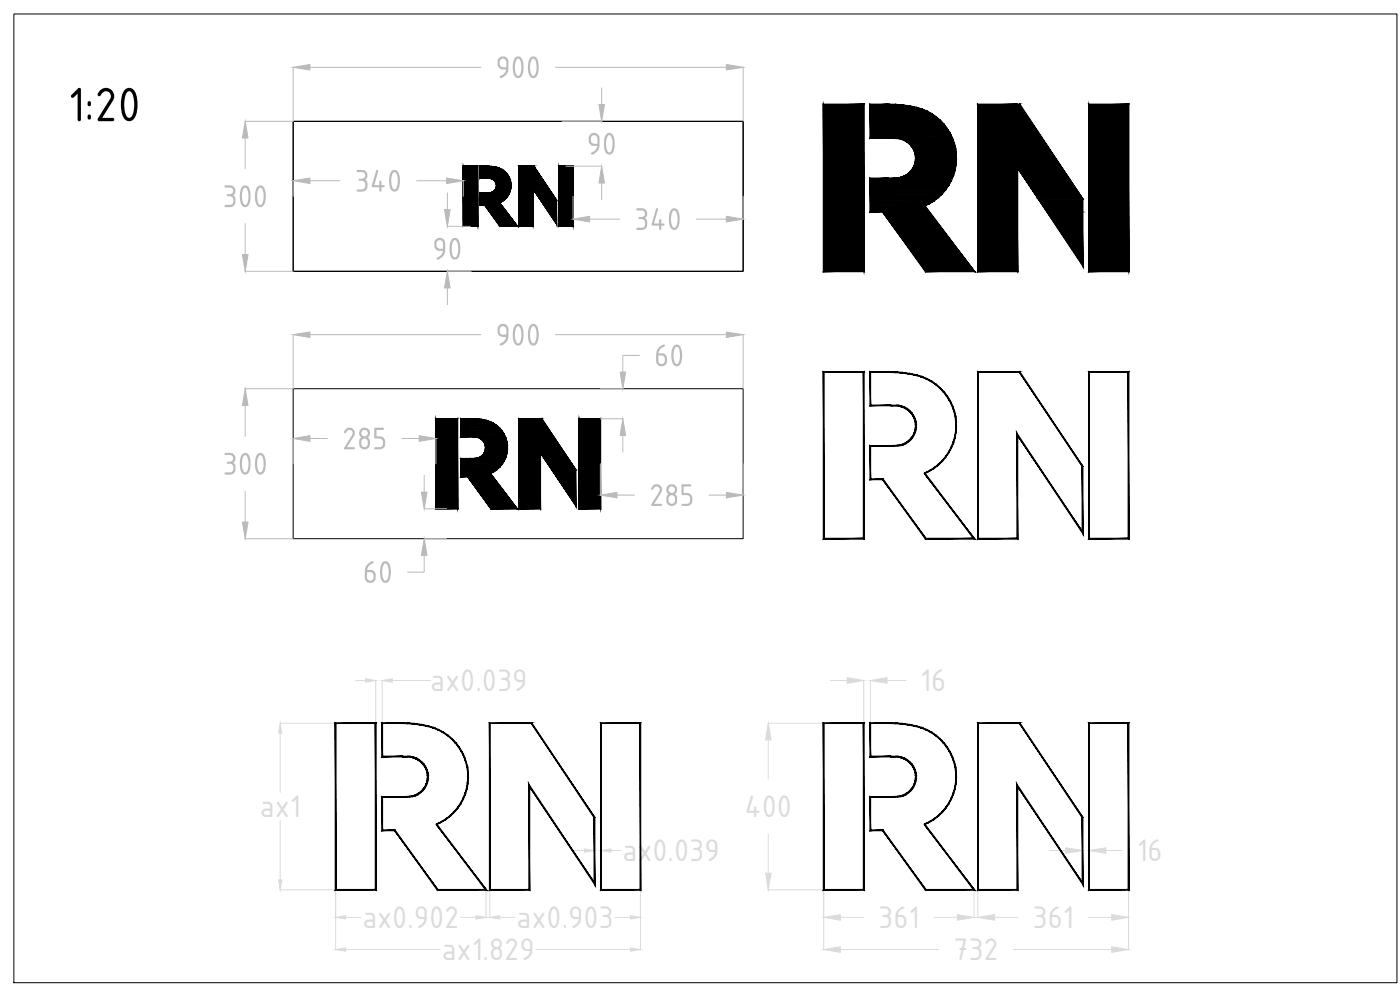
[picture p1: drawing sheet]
<svg xmlns="http://www.w3.org/2000/svg" width="420mm" height="297mm" viewBox="0 0 420 297" stroke-linecap="round" stroke-linejoin="round" font-family="sans-serif">
<defs><g id="words">
<text font-size="15.5" x="20.3" y="36.4">1:20</text>
<g font-size="12.4" fill="#bababa">
<text x="148.7" y="23.4">900</text>
<text x="176" y="46.4">90</text>
<text x="106.4" y="57.5">340</text>
<text x="66.8" y="62.1">300</text>
<text x="190.3" y="69">340</text>
<text x="129.7" y="77.9">90</text>
<text x="148.7" y="103.7">900</text>
<text x="196.3" y="109.9">60</text>
<text x="102.6" y="134.8">285</text>
<text x="66.8" y="142.4">300</text>
<text x="194.8" y="151.8">285</text>
<text x="108.9" y="174.9">60</text>
</g>
<text font-size="10.1" fill="#dbdbdb" x="186.7" y="258.4">aх0.039</text>
</g></defs>
<!-- layer: 0 -->
<g fill="none" stroke="#dbdbdb" stroke-width=".3">
<path d="M84.1 217h16.6M84.1 220v17.7M106.8 204.2h2.9M112.7 204.2v12.8M114.7 204.2v12.8M117.7 204.2h11.5M230.6 217h16.6M249.2 204.2h5M259.2 204.2v12.8M261.2 204.2v12.8M266.2 204.2h5.6M230.6 222v11.7"/>
<path d="M84.1 246.3v17.7M172.4 255.2h3M178.4 245.3v9.9M180.4 245.3v9.9M183.4 255.2h3M230.6 250.2v11.8M314.9 255.2h5M324.9 245.3v9.9M326.8 245.3v9.9M331.9 255.2h5M84.1 267h16.6v17.9M103.7 275.3h4.6"/>
<path d="M138.3 275.3h4.5M145.9 267v8.3M147 267v8.3M150 275.3h4.6M184.6 275.3h4.6M192.2 267v17.9M230.6 267h16.6v17.9M252.2 275.3h7M280.3 275.3h7M292.3 267v8.3M293.5 267v8.3M298.5 275.3h7"/>
<path d="M326.6 275.3h7M338.7 267v17.9M103.7 284.9h28.4M160.8 284.9h28.4M252.2 284.9h29.5M304.1 284.9h29.5"/>
</g>
<g fill="#dbdbdb" stroke="#dbdbdb" stroke-width=".3">
<path d="M100.7 284.9l3-.5v1z"/>
<path d="M189.2 284.4l3 .5-3 .5z"/>
<path d="M84.1 217l.5 3h-1z"/>
<path d="M83.6 264h1l-.5 3z"/>
<path d="M100.7 275.3l3-.6v1.1z"/>
<path d="M142.8 274.7l3.1 .6-3.1 .5z"/>
<path d="M147 275.3l3-.6v1.1z"/>
<path d="M189.2 274.7l3 .6-3 .5z"/>
<path d="M175.4 254.7l3 .5-3 .5z"/>
<path d="M180.4 255.2l3-.5v1z"/>
<path d="M109.7 203.7l3 .5-3 .5z"/>
<path d="M114.7 204.2l3-.5v1z"/>
<path d="M247.2 284.9l5-.8v1.7z"/>
<path d="M333.6 284.1l5.1 .8-5.1 .9z"/>
<path d="M230.6 217l.8 5h-1.6z"/>
<path d="M229.8 262h1.6l-.8 5z"/>
<path d="M247.2 275.3l5-.9v1.7z"/>
<path d="M287.3 274.4l5 .9-5 .8z"/>
<path d="M293.5 275.3l5-.9v1.7z"/>
<path d="M333.6 274.4l5.1 .9-5.1 .8z"/>
<path d="M319.9 254.4l5 .8-5 .8z"/>
<path d="M326.8 255.2l5.1-.8v1.6z"/>
<path d="M254.2 203.3l5 .9-5 .8z"/>
<path d="M261.2 204.2l5-.9v1.7z"/>
</g>
<g fill="#000" stroke="#000" stroke-width=".3">
<path d="M261.2 31.4h5.4zM144.1 49.9h1.9zM159.9 56.6h4.8l2.3 3.5zM311.7 59.7h13.2v3.8zM138.4 125.6h2.9zM162.2 135.8h7.1l3.5 5.1z"/>
<path d="M247.1 31.2l.2 .3 12-.3zM247.3 31.5l12-.3-.2 .3zM259.3 31.2l-.2 .3 .2 50zM259.1 31.5l.2 50-.2-.2zM247.1 81.5h12.2l-.2-.2zM247.1 81.5l.2-.2h11.8zM247.1 31.2v50.3l.2-.2zM247.1 31.2l.2 .3v49.8z"/>
<path d="M247.2 31.4l12 50v-50zM247.2 31.4l12 50h-12z"/>
<path d="M261.2 31.4h7.5zM261.2 31.4h7.5z"/>
<path d="M261.2 31.4l9.6 .2zM261.2 31.4l9.6 .2h-9.6z"/>
<path d="M261.2 31.6l11.7 .3-2.1-.3zM261.2 31.6l11.7 .3h-11.7z"/>
<path d="M261.2 31.9l13.8 .4-2.1-.4zM261.2 31.9l13.8 .4h-13.8z"/>
<path d="M261.2 32.3l15.3 .5-1.5-.5zM261.2 32.3l15.3 .5h-15.3z"/>
<path d="M272.9 31.8l2.2 .4-.1 .2zM272.9 31.8v.2l2.1 .4zM270.8 31.5l2.1 .3v.2zM270.8 31.5v.2l2.1 .3zM268.7 31.3l2.1 .2v.2zM268.7 31.3v.2l2.1 .2zM266.6 31.2l2.1 .1v.2zM266.6 31.2v.3h2.1z"/>
<path d="M261.2 32.8l16.8 .5-1.5-.5zM261.2 32.8l16.8 .5h-16.8z"/>
<path d="M261.2 33.3l18.1 .8-1.3-.8zM261.2 33.3l18.1 .8h-18.1z"/>
<path d="M261.2 34.1l19.4 .8-1.3-.8zM261.2 34.1l19.4 .8h-19.4z"/>
<path d="M261.2 34.9l20.6 1-1.2-1zM261.2 34.9l20.6 1h-20.6z"/>
<path d="M261.2 35.9l21.8 1.1-1.2-1.1zM261.2 35.9l21.8 1.1h-21.8z"/>
<path d="M261.2 37l22.7 1.2-.9-1.2zM261.2 37l22.7 1.2h-22.7z"/>
<path d="M261.2 38.2l23.6 1.3-.9-1.3zM261.2 38.2l23.6 1.3h-23.6z"/>
<path d="M261.2 39.5l24.3 1.4-.7-1.4zM261.2 39.5l24.3 1.4h-24.3z"/>
<path d="M293.6 31.5h11.7v-.3zM293.4 31.2h11.9l-11.7 .3zM293.4 31.2l.2 50.1v-49.8zM293.4 31.2l.2 50.1-.2 .2zM293.6 81.3l-.2 .2 11.8-.2zM293.4 81.5l11.8-.2 .2 .2zM305.2 49.7v31.6l.2 .2zM305.2 49.7l.2 .8v31zM305.2 49.7l.2 .8 19.4 28.6zM305.4 50.5l19.4 28.6 .2 .8zM324.8 59.8v19.3l.2 .8zM324.8 59.8l.2-.1v20.2zM306 31.5l18.8 28.3 .2-.1zM306.1 31.2l18.9 28.5-19-28.2zM305.3 31.5h.7l.1-.3zM305.3 31.2h.8l-.8 .3z"/>
<path d="M293.5 31.4l25 18.7-12.5-18.7zM293.5 31.4l25 18.7h-25z"/>
<path d="M326.7 31.2l.3 .3 11.8-.3zM327 31.5l11.8-.3-.2 .3zM338.8 31.2l-.2 .3 .2 50zM338.6 31.5l.2 50-.2-.2zM326.7 81.5h12.1l-.2-.2zM326.7 81.5l.3-.2h11.6zM326.7 31.2v50.3l.3-.2zM326.7 31.2l.3 .3v49.8z"/>
<path d="M326.8 31.4l11.9 50v-50zM326.8 31.4l11.9 50h-11.9z"/>
<path d="M139 49.8h4.4zM139.1 49.9l4.3-.1zM143.3 49.9l.1 18zM143.3 49.9l.1 18zM139 67.9h4.4zM139.1 67.9h4.2zM139 49.8v18.1zM139 49.8l.1 18.1z"/>
<path d="M139 49.9l4.4 18v-18zM139 49.9l4.4 18h-4.4z"/>
<path d="M144.1 49.9h2.9zM144.1 49.9h2.9z"/>
<path d="M144.1 49.9l4 .1zM144.1 49.9l4 .1z"/>
<path d="M147 57.8l.6-.1zM147 57.8l.6-.1zM147.6 57.7l.5-.3zM147.6 57.7l.5-.3zM148.1 57.4l.5-.3zM148.1 57.4l.5-.3zM148.9 56.6l-.4 .4zM148.8 56.5l-.3 .5zM149 56l-.1 .6zM148.9 56l-.1 .5zM149 55.4v.6zM148.9 55.4v.6zM148.9 54.8l.1 .6zM148.8 54.9l.1 .5zM148.6 54.3l.2 .6zM148.6 54.3l.2 .6zM148.2 53.9l.3 .5zM148.1 54l.4 .4zM147.7 53.6l.5 .3zM147.7 53.6l.4 .4zM147.1 53.5l.6 .1zM147.1 53.5l.5 .2z"/>
<path d="M146.3 53.6l.8-.1zM146.3 53.4l.8 .1zM144 53.6l2.3-.2zM144.1 53.4h2.2l-2.3 .2zM144 49.8v3.8zM144 49.8l.1 3.6zM144 49.8h2zM144.1 49.9l1.9-.1z"/>
<path d="M144.1 50l5 .2zM144.1 50l5 .2h-5z"/>
<path d="M144.1 50.2l5.9 .3-.9-.3zM144.1 50.2l5.9 .3h-5.9z"/>
<path d="M147.5 49.9l1.6 .3zM147.5 49.9l1.5 .3zM146 49.8l1.5 .2zM146 49.8l1.5 .2z"/>
<path d="M144.1 50.5l6.7 .4-.8-.4zM144.1 50.5l6.7 .4h-6.7z"/>
<path d="M144.1 50.9l7.4 .6-.7-.6zM144.1 50.9l7.4 .6h-7.4z"/>
<path d="M144.1 51.5l8.1 .7-.7-.7zM144.1 51.5l8.1 .7h-8.1z"/>
<path d="M144.1 59.8l6.7 .6 .7-.6zM144.1 59.8l6.7 .6h-6.7z"/>
<path d="M144.1 52.2l8.6 .8-.5-.8zM144.1 52.2l8.6 .8h-8.6z"/>
<path d="M144.1 59.1l7.4 .7 .7-.7zM144.1 59.1l7.4 .7h-7.4z"/>
<path d="M144.1 53l8.8 .5-.2-.5zM144.1 53l8.8 .5h-8.8z"/>
<path d="M144.1 58.3l8.1 .8 .5-.8zM144.1 58.3l8.1 .8h-8.1z"/>
<path d="M146.3 53.5h6.6zM146.3 53.5h6.6z"/>
<path d="M147 57.8l5.9 .1zM146 57.9h6.9z"/>
<path d="M144.1 57.9l8.6 .4 .2-.4zM144.1 57.9l8.6 .4h-8.6z"/>
<path d="M147.1 53.5l5.9 .1zM147.1 53.5l5.9 .1z"/>
<path d="M147.5 57.7h5.4zM147 57.8h5.9z"/>
<path d="M147.5 53.6l5.5 .2v-.2zM147.5 53.6l5.5 .2h-5.1z"/>
<path d="M147.9 53.8h5.1zM147.9 53.8h5.1z"/>
<path d="M147.8 57.6l5.1 .1 .1-.1zM147.5 57.7l.3-.1 5.1 .1z"/>
<path d="M147.9 53.8l5.2 .2-.1-.2zM147.9 53.8l5.2 .2h-4.9z"/>
<path d="M148 57.5h5zM147.8 57.6h5.2z"/>
<path d="M148.2 54l5 .3-.1-.3zM148.2 54l5 .3h-4.7z"/>
<path d="M148.2 57.4h4.9zM148 57.5h5z"/>
<path d="M148.5 54.3l4.8 .4-.1-.4zM148.5 54.3l4.8 .4h-4.5z"/>
<path d="M148.5 57.1l4.6 .3 .1-.3zM148.5 57.1l4.6 .3h-4.9z"/>
<path d="M148.8 54.7h4.5zM148.8 54.7h4.5z"/>
<path d="M148.8 54.7l4.5 .4v-.4zM148.8 54.7l4.5 .4h-4.4z"/>
<path d="M148.8 56.6l4.5 .1zM148.8 56.6l4.5 .1z"/>
<path d="M148.7 56.7l4.5 .4 .1-.4zM148.7 56.7l4.5 .4h-4.7z"/>
<path d="M148.9 55.1l4.4 .4v-.4zM148.9 55.1l4.4 .4h-4.3z"/>
<path d="M148.9 56.3l4.4 .3v-.3zM148.9 56.3l4.4 .3h-4.5z"/>
<path d="M149 55.5l4.3 .2v-.2zM149 55.5l4.3 .2h-4.3z"/>
<path d="M149 55.7l4.3 .2v-.2zM149 55.7l4.3 .2h-4.3z"/>
<path d="M149 55.9l4.3 .4v-.4zM149 55.9l4.3 .4h-4.4z"/>
<path d="M159.9 56.6l2.4 3.5h4.7zM162.3 60.1h4.7v7.1z"/>
<path d="M155.7 56.6l4.2 11.3v-11.3zM155.7 56.6l4.2 11.3h-4.2z"/>
<path d="M155.8 49.9l4.1-.1zM155.7 49.8h4.2zM155.7 49.8l.1 18.1zM155.7 49.8v18.1zM155.7 67.9h4.2zM155.7 67.9h4.3zM159.9 56.5l.1 11.4zM159.9 56.5l.1 11.4zM159.9 56.5l7.1 10.6zM160 56.8l7.1 10.6zM167 60.1l.1 7.3zM167 60.1l.1 7.3zM160.2 49.9l6.9 10.2zM160.2 49.8l6.9 10.3zM159.9 49.9l.3-.1zM159.9 49.8h.3z"/>
<path d="M155.7 49.9l9 6.7-4.5-6.7zM155.7 49.9l9 6.7h-9z"/>
<path d="M167.7 49.8h4.3zM167.7 49.9l4.3-.1zM171.9 49.9l.1 18zM171.9 49.9l.1 18zM167.7 67.9h4.3zM167.7 67.9h4.2zM167.7 49.8v18.1zM167.7 49.8v18.1z"/>
<path d="M167.7 49.9l4.3 18v-18zM167.7 49.9l4.3 18h-4.3z"/>
<path d="M269.4 53.3l1 .1-.9 .2zM269.4 53.3l1 .1-.1-.2zM270.3 53.2l1-.1-.9 .3zM270.3 53.2l1-.1-.1-.2zM271.2 52.9l.9-.2-.8 .4zM271.2 52.9l.9-.2-.1-.2zM272 52.5l.9-.4-.8 .6zM272 52.5l.9-.4-.2-.2zM272.7 51.9l.8-.5-.6 .7zM273.3 51.3l-.6 .6 .8-.5zM273.3 51.3l.8-.6-.6 .7zM273.9 50.5l-.6 .8 .8-.6zM274.5 49.8l-.4 .9-.2-.2zM274.3 49.7l-.4 .8 .6-.7zM274.8 48.9l-.3 .9-.2-.1zM274.5 48.9l-.2 .8 .5-.8zM275 48l-.2 .9h-.3zM274.7 48l-.2 .9 .5-.9zM275 47.1v.9h-.3zM274.7 47.1v.9l.3-.9zM274.8 46.1l.2 1h-.3zM274.6 46.2l.1 .9 .1-1zM274.5 45.2l.3 .9-.2 .1zM274.3 45.3l.3 .9-.1-1zM274.1 44.4l.4 .8-.2 .1zM273.9 44.5l.4 .8-.2-.9zM273.6 43.6l.5 .8-.2 .1zM273.4 43.8l.5 .7-.3-.9zM272.9 42.9l.7 .7-.2 .2zM272.9 42.9l-.1 .2 .6 .7zM272.2 42.3l.7 .6-.1 .2zM272.2 42.3l-.2 .2 .8 .6zM271.4 41.9l.8 .4-.2 .2zM271.4 41.9l-.1 .2 .7 .4zM270.5 41.6l.9 .3-.1 .2zM270.5 41.6l-.1 .2 .9 .3zM269.6 41.4l.9 .2-.1 .2zM269.6 41.4l-.1 .2 .9 .2z"/>
<path d="M267.3 41.5l2.2 .1 .1-.2zM267.3 41.3l2.3 .1-2.3 .1zM261.1 41.5h6.2v-.2zM261.3 41.3h6l-6.2 .2zM261.1 31.2v10.3l.2-.2zM261.1 31.2l.2 .3v9.8zM261.1 31.2l.2 .3 5.3-.3zM261.3 31.5l5.3-.3v.3z"/>
<path d="M261.2 59.3l19 .9 1.2-.9zM261.2 59.3l19 .9h-19z"/>
<path d="M261.2 58.3l20.2 1 1.2-1zM261.2 58.3l20.2 1h-20.2z"/>
<path d="M261.2 57.1l21.4 1.2 1-1.2zM261.2 57.1l21.4 1.2h-21.4z"/>
<path d="M261.2 55.8l22.4 1.3 .9-1.3zM261.2 55.8l22.4 1.3h-22.4z"/>
<path d="M261.2 54.4l23.3 1.4 .8-1.4zM261.2 54.4l23.3 1.4h-23.3z"/>
<path d="M261.2 40.9l24.5 .5-.2-.5zM261.2 40.9l24.5 .5h-24.5z"/>
<path d="M261.2 53.6l24.1 .8 .4-.8zM261.2 53.6l24.1 .8h-24.1z"/>
<path d="M267.3 41.4l18.5 .1zM267.3 41.4l18.5 .1z"/>
<path d="M269.4 53.5h16.3zM266.6 53.6h19.1z"/>
<path d="M269.6 41.5l16.2 .2v-.2zM269.6 41.5l16.2 .2h-15.3z"/>
<path d="M270.4 53.3l15.3 .2 .1-.2zM269.4 53.5l1-.2 15.3 .2z"/>
<path d="M270.5 41.7l15.5 .3-.2-.3zM270.5 41.7l15.5 .3h-14.6z"/>
<path d="M271.3 53h14.6zM271.2 53h14.7z"/>
<path d="M271.2 53l14.6 .3 .1-.3zM270.4 53.3l.8-.3 14.6 .3z"/>
<path d="M271.4 42l14.7 .3-.1-.3zM271.4 42l14.7 .3h-14.2z"/>
<path d="M271.9 42.3l14.2 .2v-.2zM271.9 42.3l14.2 .2h-13.8z"/>
<path d="M272.2 52.5l13.7 .5 .2-.5zM271.3 53l.9-.5 13.7 .5z"/>
<path d="M272.3 42.5l14.1 .6-.3-.6zM272.3 42.5l14.1 .6h-13.4z"/>
<path d="M272.9 51.9l13.2 .6 .2-.6zM272.2 52.5l.7-.6 13.2 .6z"/>
<path d="M273 43.1l13.5 .7-.1-.7zM273 43.1l13.5 .7h-12.9z"/>
<path d="M273.2 51.5l13.1 .4 .1-.4zM273.2 51.5l13.1 .4h-13.4z"/>
<path d="M273.6 51.2l12.8 .3 .1-.3zM273.2 51.5l.4-.3 12.8 .3z"/>
<path d="M273.6 43.8l13 .1zM273.6 43.8l13 .1z"/>
<path d="M273.7 43.9l13 .8-.1-.8zM273.7 43.9l13 .8h-12.5z"/>
<path d="M274.2 44.7l12.6 .7-.1-.7zM274.2 44.7l12.6 .7h-12.3z"/>
<path d="M274.1 50.3l12.4 .9 .2-.9zM274.1 50.3l12.4 .9h-12.9z"/>
<path d="M274.3 50l12.4 .3v-.3zM274.3 50l12.4 .3h-12.6z"/>
<path d="M274.5 45.4l12.4 .2-.1-.2zM274.5 45.4l12.4 .2h-12.4z"/>
<path d="M274.5 49.4l12.2 .6 .1-.6zM274.5 49.4l12.2 .6h-12.4z"/>
<path d="M274.5 45.6l12.4 1v-1zM274.5 45.6l12.4 1h-12.1z"/>
<path d="M274.8 46.6l12.1 .3v-.3zM274.8 46.6l12.1 .3h-12.1z"/>
<path d="M274.8 48.5l12 .9 .1-.9zM274.8 48.5l12 .9h-12.3z"/>
<path d="M274.8 46.9l12.1 .6v-.6zM274.8 46.9l12.1 .6h-12.1z"/>
<path d="M274.8 47.5l12.1 1v-1zM274.8 47.5l12.1 1h-12.1z"/>
<path d="M274.8 48.5h12.1zM274.8 48.5h12.1z"/>
<path d="M293.5 50.1l11.8 .2v-.2zM293.5 50.1l11.8 .2h-11.8z"/>
<path d="M293.5 50.3l11.8 31.1v-31.1zM293.5 50.3l11.8 31.1h-11.8z"/>
<path d="M311.7 59.7l2.6 3.8h10.6zM314.3 63.5h10.6v16z"/>
<path d="M305.3 50.1l13.4 .2-.2-.2zM305.3 50.1l13.4 .2h-13.3z"/>
<path d="M305.4 50.3l19.5 9.4-6.2-9.4zM305.4 50.3l19.5 9.4h-13.2z"/>
<path d="M144.1 60.8l6.3 .7-.4-.7zM144.1 60.8l6.3 .7h-6.3z"/>
<path d="M150 60.8l5.4 7.1zM149.9 60.8l5.5 7.1zM150 67.9h5.4zM150.1 67.9h5.1zM145.4 61.5l4.6 6.4zM145.5 61.4l4.6 6.5zM144 61.5l1.5-.1zM144 61.5l1.5-.1zM144 57.8v3.7zM144 57.8l.1 3.6zM144 57.8h2zM144.1 57.9l1.9-.1zM146 57.8h1zM146 57.9l1-.1z"/>
<path d="M149.9 60.8l.9-.4zM149.9 60.8l.9-.4zM150.8 60.3l.9-.5zM150.8 60.3l.9-.5zM151.6 59.7l.7-.7zM152.2 58.9l-.6 .8zM152.8 58.1l-.5 .9zM152.8 58.1l-.6 .8zM153.2 57.2l-.4 .9zM153.1 57.2l-.3 .9zM153.4 56.2l-.2 1zM153.3 56.2l-.2 1zM153.4 55.2v1zM153.3 55.2v1zM153.2 54.2l.2 1zM153.1 54.2l.2 1zM152.8 53.3l.3 .9zM152.8 53.3l.3 .9zM152.3 52.4l.5 .9zM152.3 52.4l.5 .9zM151.7 51.6l.6 .9zM151.7 51.6l.6 .9zM150.9 51l.8 .6zM150.9 51l.7 .7zM150 50.5l.8 .6zM150 50.5l.8 .6zM149.1 50.2l.9 .4zM149.1 50.2l.9 .4z"/>
<path d="M145.4 61.5l9.9 6.4-4.9-6.4zM145.4 61.5l9.9 6.4h-5.3z"/>
<path d="M144.1 60.4l5.9 .4 .8-.4zM144.1 60.4l5.9 .4h-5.9z"/>
<path d="M261.2 61.7l17.7 1.8-1.4-1.8zM261.2 61.7l17.7 1.8h-17.7z"/>
<path d="M277.4 61.6l1.6-.5-1.4 .7zM277.4 61.6l1.6-.5-.1-.2zM278.9 60.9l1.5-.6-1.4 .8zM278.9 60.9l1.5-.6-.1-.2zM280.3 60.1l1.4-.8-1.3 1zM280.3 60.1l1.4-.8-.2-.2zM281.5 59.1l1.4-1-1.2 1.2zM281.5 59.1l1.4-1-.2-.1zM282.7 58l1.2-1.1-1 1.2zM283.7 56.7l-1 1.3 1.2-1.1zM284.8 55.5l-.9 1.4-.2-.2zM284.6 55.4l-.9 1.3 1.1-1.2zM285.6 54.1l-.8 1.4-.2-.1zM285.4 54l-.8 1.4 1-1.3zM286.2 52.6l-.6 1.5-.2-.1zM286 52.5l-.6 1.5 .8-1.4zM286.7 51l-.5 1.6-.2-.1zM286.4 50.9l-.4 1.6 .7-1.5zM286.9 49.4l-.2 1.6-.3-.1zM286.7 49.4l-.3 1.5 .5-1.5zM287.1 47.8l-.2 1.6h-.2zM286.8 47.8l-.1 1.6 .4-1.6zM287 46.1l.1 1.7h-.3zM286.8 46.1v1.7l.2-1.7zM286.8 44.5l.2 1.6h-.2zM286.6 44.5l.2 1.6v-1.6zM286.4 42.9l.4 1.6h-.2zM286.2 43l.4 1.5-.2-1.6zM285.8 41.4l.6 1.5-.2 .1zM285.6 41.5l.6 1.5-.4-1.6zM285.2 39.9l.6 1.5-.2 .1zM284.9 40l.7 1.5-.4-1.6zM284.3 38.5l.9 1.4-.3 .1zM284.1 38.7l.8 1.3-.6-1.5zM283.3 37.2l1 1.3-.2 .2zM283.1 37.4l1 1.3-.8-1.5zM282.2 36l1.1 1.2-.2 .2zM282.2 36l-.2 .2 1.1 1.2zM280.9 35l1.3 1-.2 .2zM280.9 35l-.1 .2 1.2 1zM279.6 34l1.3 1-.1 .2zM279.6 34l-.2 .2 1.4 1zM278.1 33.3l1.5 .7-.2 .2zM278.1 33.3l-.1 .2 1.4 .7zM276.6 32.6l1.5 .7-.1 .2zM276.6 32.6l-.1 .3 1.5 .6zM275.1 32.2l1.5 .4-.1 .3zM275.1 32.2l-.1 .2 1.5 .5z"/>
<path d="M277.4 61.8l15.2 19.7-15-19.8zM277.4 61.8l15.2 19.7-.5-.2zM277.7 81.5h14.9l-.5-.2zM277.8 81.3h14.3l-14.4 .2zM264.9 63.7l12.8 17.8 .1-.2zM265 63.4l12.8 17.9-12.9-17.6zM261.1 63.7h3.8l.1-.3zM261.3 63.4h3.7l-3.9 .3zM261.1 53.4v10.3l.2-.3zM261.1 53.4l.2 .3v9.7zM261.1 53.4l.2 .3 5.3-.3zM261.3 53.7l5.3-.3v.3zM266.6 53.4v.3l2.8-.4zM266.6 53.7l2.8-.4 .1 .3z"/>
<path d="M265 63.5l27.3 17.9-13.4-17.9zM265 63.5l27.3 17.9h-14.5z"/>
<path d="M261.2 61l16.3 .7 1.4-.7zM261.2 61l16.3 .7h-16.3z"/>
<path d="M261.2 60.2l17.7 .8 1.3-.8zM261.2 60.2l17.7 .8h-17.7z"/>
<path d="M247.1 111.5l.2 .3 12-.3zM247.3 111.8l12-.3-.2 .3zM259.3 111.5l-.2 .3 .2 50zM259.1 111.8l.2 50-.2-.3zM247.1 161.8h12.2l-.2-.3zM247.1 161.8l.2-.3h11.8zM247.1 111.5v50.3l.2-.3zM247.1 111.5l.2 .3v49.7z"/>
<path d="M272.9 112l2.2 .4-.1 .3zM272.9 112v.3l2.1 .4zM270.8 111.7l2.1 .3v.3zM270.8 111.7v.3l2.1 .3zM268.7 111.5l2.1 .2v.3zM268.7 111.5v.3l2.1 .2zM266.6 111.5h2.1v.3zM266.6 111.5v.3h2.1z"/>
<path d="M293.6 111.8h11.7v-.3zM293.4 111.5h11.9l-11.7 .3zM293.4 111.5l.2 50v-49.7zM293.4 111.5l.2 50-.2 .3zM293.6 161.5l-.2 .3 11.8-.3zM293.4 161.8l11.8-.3 .2 .3zM305.2 130v31.5l.2 .3zM305.2 130l.2 .8v31zM305.2 130l.2 .8 19.4 28.5zM305.4 130.8l19.4 28.5 .2 .9zM324.8 140v19.3l.2 .9zM324.8 140h.2v20.2zM306 111.8l18.8 28.2h.2zM306.1 111.5l18.9 28.5-19-28.2zM305.3 111.8h.7l.1-.3zM305.3 111.5h.8l-.8 .3z"/>
<path d="M326.7 111.5l.3 .3 11.8-.3zM327 111.8l11.8-.3-.2 .3zM338.8 111.5l-.2 .3 .2 50zM338.6 111.8l.2 50-.2-.3zM326.7 161.8h12.1l-.2-.3zM326.7 161.8l.3-.3h11.6zM326.7 111.5v50.3l.3-.3zM326.7 111.5l.3 .3v49.7z"/>
<path d="M130.7 125.6l.2 .1 6.5-.1zM130.9 125.7l6.5-.1-.1 .1zM137.4 125.6v27.1zM137.3 125.7l.1 27zM130.7 152.7h6.7zM130.7 152.7l6.6-.1zM130.7 125.6v27.1zM130.7 125.6l.2 27z"/>
<path d="M130.8 125.6l6.5 27.1v-27.1zM130.8 125.6l6.5 27.1h-6.5z"/>
<path d="M138.4 125.6l4.4 .1zM138.4 125.6l4.4 .1z"/>
<path d="M138.4 125.7l5.9 .2zM138.4 125.7l5.9 .2h-5.9z"/>
<path d="M142.8 137.5h.8zM142.8 137.5h.8zM143.5 137.3l.7-.1zM143.5 137.3l.7-.1zM144.2 137l.6-.3-.6 .5zM144.2 137l.6-.3zM144.7 136.6l.6-.5zM145.2 136.1l-.5 .5 .6-.5zM145.6 135.5l-.3 .6h-.1zM145.5 135.4l-.3 .7zM145.8 134.7l-.3 .7zM145.6 134.7l-.1 .7zM145.8 134v.7zM145.6 134v.7l.2-.7zM145.6 133.3l.2 .7h-.2zM145.5 133.3l.1 .7zM145.3 132.6l.3 .7zM145.3 132.6l.2 .7zM144.8 132l.4 .7zM144.8 132l.4 .7zM144.3 131.5l.5 .6zM144.3 131.5l.5 .6zM143.6 131.2l.7 .3-.1 .2zM143.6 131.2l.6 .5zM142.9 131l.7 .3zM142.9 131l.7 .3z"/>
<path d="M141.7 131.1l1.1 .1 .1-.2zM141.7 131h1.2zM138.3 131.1l3.4-.1zM138.3 131.1l3.4-.1zM138.3 125.6v5.5l.1-.1zM138.3 125.6l.1 .1v5.3zM138.3 125.6l.1 .1 2.9-.1zM138.4 125.7l2.9-.1v.1z"/>
<path d="M138.4 125.9l7.5 .3-1.6-.3zM138.4 125.9l7.5 .3h-7.5z"/>
<path d="M138.4 126.2l8.6 .3-1.1-.3zM138.4 126.2l8.6 .3h-8.6z"/>
<path d="M144.3 125.8l1.6 .3zM144.3 125.8l1.5 .4zM142.8 125.6l1.5 .3zM142.8 125.6l1.5 .3zM141.3 125.6l1.5 .1zM141.3 125.6v.1h1.5z"/>
<path d="M138.4 126.5l9.6 .5-1-.5zM138.4 126.5l9.6 .5h-9.6z"/>
<path d="M138.4 127l10.6 .6-1-.6zM138.4 127l10.6 .6h-10.6z"/>
<path d="M138.4 127.6l11.5 .8-.9-.8zM138.4 127.6l11.5 .8h-11.5z"/>
<path d="M138.4 128.4l12.2 .9-.7-.9zM138.4 128.4l12.2 .9h-12.2z"/>
<path d="M138.4 129.3l12.8 1-.6-1zM138.4 129.3l12.8 1h-12.8z"/>
<path d="M138.4 139.1l11.6 .9 .8-.9zM138.4 139.1l11.6 .9h-11.6z"/>
<path d="M138.4 130.3l13.2 .8-.4-.8zM138.4 130.3l13.2 .8h-13.2z"/>
<path d="M138.4 138.1l12.4 1 .6-1zM138.4 138.1l12.4 1h-12.4z"/>
<path d="M138.4 137.6l13 .5 .2-.5zM138.4 137.6l13 .5h-13z"/>
<path d="M141.7 131.1h9.9zM141.7 131.1h9.9z"/>
<path d="M142.9 131.1l8.8 .1zM142.9 131.1l8.8 .1z"/>
<path d="M142.8 137.6h8.8zM141.3 137.6h10.3z"/>
<path d="M143.4 137.5h8.3zM142.8 137.6h8.8z"/>
<path d="M143.5 131.2l8.2 .1zM143.5 131.2l8.2 .1z"/>
<path d="M143.7 131.3l8.1 .2-.1-.2zM143.7 131.3l8.1 .2h-7.7z"/>
<path d="M144 137.2l7.7 .3v-.3zM143.4 137.5l.6-.3 7.7 .3z"/>
<path d="M144.1 131.5l7.8 .4-.1-.4zM144.1 131.5l7.8 .4h-7.3z"/>
<path d="M144.2 137.1h7.6zM144 137.2h7.7z"/>
<path d="M144.5 136.9l7.3 .2 .1-.2zM144.2 137.1l.3-.2 7.3 .2z"/>
<path d="M144.6 131.9l7.4 .4-.1-.4zM144.6 131.9l7.4 .4h-7z"/>
<path d="M145 136.4l6.9 .5 .1-.5zM144.5 136.9l.5-.5 6.9 .5z"/>
<path d="M145 132.3l7.1 .2-.1-.2zM145 132.3l7.1 .2h-7z"/>
<path d="M145.1 132.5l7 .3v-.3zM145.1 132.5l7 .3h-6.7z"/>
<path d="M145.4 132.8l6.8 .6-.1-.6zM145.4 132.8l6.8 .6h-6.6z"/>
<path d="M145.3 135.9h6.8zM145.3 135.9h6.8z"/>
<path d="M145.3 135.9l6.7 .5 .1-.5zM145.3 135.9l6.7 .5h-7z"/>
<path d="M145.6 133.4l6.6 .2v-.2zM145.6 133.4l6.6 .2h-6.6z"/>
<path d="M145.6 135.3l6.5 .6 .1-.6zM145.6 135.3l6.5 .6h-6.8z"/>
<path d="M145.6 133.6l6.6 .4v-.4zM145.6 133.6l6.6 .4h-6.5z"/>
<path d="M145.7 134l6.5 .7v-.7zM145.7 134l6.5 .7h-6.5z"/>
<path d="M145.7 134.7l6.6 .1zM145.7 134.7l6.6 .1z"/>
<path d="M145.7 134.8l6.5 .5 .1-.5zM145.7 134.8l6.5 .5h-6.6z"/>
<path d="M162.2 135.8l3.4 5.1h7.2zM165.6 140.9h7.2v10.7z"/>
<path d="M155.8 135.8l6.4 16.9v-16.9zM155.8 135.8l6.4 16.9h-6.4z"/>
<path d="M155.9 125.7h6.3v-.1zM155.7 125.6h6.5l-6.3 .1zM155.7 125.6l.2 27v-26.9zM155.7 125.6l.2 27-.2 .1zM155.7 152.7l6.4-.1zM155.7 152.7h6.5zM162.1 135.6l.1 17.1zM162.1 135.6l.1 17.1zM162.1 135.6l10.6 15.8zM162.2 136l10.6 15.8zM172.7 141l.1 10.8zM172.7 141l.1 10.8zM162.5 125.7l10.3 15.2zM162.6 125.6l10.2 15.3-10.3-15.2zM162.2 125.7l.4-.1zM162.2 125.6h.4l-.4 .1z"/>
<path d="M155.8 125.6l13.5 10.2-6.7-10.2zM155.8 125.6l13.5 10.2h-13.5z"/>
<path d="M173.8 125.6l.1 .1 6.4-.1zM173.9 125.7l6.4-.1-.2 .1zM180.3 125.6v27.1zM180.1 125.7l.2 27zM173.8 152.7h6.5zM173.8 152.7l6.3-.1zM173.8 125.6v27.1zM173.8 125.6l.1 27z"/>
<path d="M173.8 125.6l6.4 27.1v-27.1zM173.8 125.6l6.4 27.1h-6.4z"/>
<path d="M269.4 133.6l1 .1-.9 .2zM269.4 133.6l1 .1-.1-.3zM270.3 133.4h1l-.9 .3zM270.3 133.4h1l-.1-.3zM271.2 133.1l.9-.2-.8 .5zM271.2 133.1l.9-.2-.1-.2zM272 132.7l.9-.3-.8 .5zM272 132.7l.9-.3-.2-.2zM272.7 132.2l.8-.5-.6 .7zM272.7 132.2l.8-.5-.2-.2zM273.3 131.5l.8-.6-.6 .8zM273.9 130.8l-.6 .7 .8-.6zM274.5 130.1l-.4 .8-.2-.1zM274.3 130l-.4 .8 .6-.7zM274.8 129.2l-.3 .9-.2-.1zM274.5 129.1l-.2 .9 .5-.8zM275 128.3l-.2 .9-.3-.1zM274.7 128.2l-.2 .9 .5-.8zM275 127.3v1l-.3-.1zM274.7 127.3v.9l.3-.9zM274.8 126.4l.2 .9h-.3zM274.6 126.4l.1 .9 .1-.9zM274.5 125.5l.3 .9h-.2zM274.3 125.6l.3 .8-.1-.9zM274.1 124.6l.4 .9-.2 .1zM273.9 124.8l.4 .8-.2-1zM273.6 123.9l.5 .7-.2 .2zM273.4 124l.5 .8-.3-.9zM272.9 123.1l.7 .8-.2 .1zM272.9 123.1l-.1 .3 .6 .6zM272.2 122.6l.7 .5-.1 .3zM272.2 122.6l-.2 .2 .8 .6zM271.4 122.1l.8 .5-.2 .2zM271.4 122.1l-.1 .2 .7 .5zM270.5 121.8l.9 .3-.1 .2zM270.5 121.8l-.1 .2 .9 .3zM269.6 121.6l.9 .2-.1 .2zM269.6 121.6l-.1 .3 .9 .1z"/>
<path d="M267.3 121.8l2.2 .1 .1-.3zM267.3 121.5l2.3 .1-2.3 .2zM261.1 121.8h6.2v-.3zM261.1 121.8l.2-.3h6zM261.1 111.5v10.3l.2-.3zM261.1 111.5l.2 .3v9.7zM261.1 111.5l.2 .3 5.3-.3zM261.3 111.8l5.3-.3v.3z"/>
<path d="M138.4 142l9.5 1-.7-1zM138.4 142l9.5 1h-9.5z"/>
<path d="M147.2 142l8.1 10.7zM147.1 142.1l8.2 10.6zM147.3 152.7h8zM147.3 152.6h7.7zM140.3 143.1l7 9.6zM140.4 143l6.9 9.6zM138.3 143.1l2.1-.1zM138.3 143.1l2.1-.1zM138.3 137.5v5.6l.1-.1zM138.3 137.5l.1 .2v5.3zM138.3 137.5h3zM138.4 137.7l2.9-.2zM141.3 137.5h1.5zM141.3 137.7l1.5-.2z"/>
<path d="M147.1 142l1.1-.4zM147.1 142l1.1-.6zM148.2 141.4l1-.5zM148.2 141.4l1-.5zM149.1 140.8l1-.7zM149.1 140.8l1-.7zM150 140l.8-.8zM150.7 139.1l-.7 .9 .8-.8zM151.4 138.2l-.6 1-.1-.1zM151.3 138.1l-.6 1zM151.9 137.1l-.5 1.1zM151.7 137l-.4 1.1zM152.2 135.9l-.5 1.1zM152.1 135.9l-.4 1.1zM152.3 134.8l-.2 1.1zM152.2 134.8l-.1 1.1zM152.3 133.6l-.1 1.2zM152.2 133.6v1.2zM152.1 132.4l.2 1.2zM152 132.5l.2 1.1zM151.8 131.3l.2 1.2zM151.7 131.4l.3 1.1zM151.3 130.2l.5 1.1zM151.2 130.3l.5 1.1-.4-1.2zM150.7 129.2l.6 1-.1 .1zM150.6 129.3l.6 1-.5-1.1zM149.9 128.4l.8 .8-.1 .1zM149.8 128.4l.8 .9-.7-.9zM149 127.6l.9 .8zM149 127.6l.8 .8zM148 126.9l1 .7zM148 126.9l.9 .8zM147 126.4l1 .6zM147 126.4l1 .6zM145.9 126.1l1.1 .3zM145.9 126.1l1 .4z"/>
<path d="M140.4 143l14.8 9.7-7.3-9.7zM140.4 143l14.8 9.7h-7.9z"/>
<path d="M138.4 141.5l8.8 .5 1-.5zM138.4 141.5l8.8 .5h-8.8z"/>
<path d="M138.4 140.8l9.8 .7 1-.7zM138.4 140.8l9.8 .7h-9.8z"/>
<path d="M138.4 140l10.8 .8 .8-.8zM138.4 140l10.8 .8h-10.8z"/>
<path d="M277.4 141.9l1.6-.5-1.4 .7zM277.4 141.9l1.6-.5-.1-.2zM278.9 141.2l1.5-.7-1.4 .9zM278.9 141.2l1.5-.7-.1-.2zM280.3 140.3l1.4-.8-1.3 1zM280.3 140.3l1.4-.8-.2-.2zM281.5 139.3l1.4-.9-1.2 1.1zM281.5 139.3l1.4-.9-.2-.2zM282.7 138.2l1.2-1.1-1 1.3zM283.7 137l-1 1.2 1.2-1.1zM284.8 135.8l-.9 1.3-.2-.1zM284.6 135.6l-.9 1.4 1.1-1.2zM285.6 134.3l-.8 1.5-.2-.2zM285.4 134.2l-.8 1.4 1-1.3zM286.2 132.8l-.6 1.5-.2-.1zM286 132.8l-.6 1.4 .8-1.4zM286.7 131.2l-.5 1.6h-.2zM286.4 131.2l-.4 1.6 .7-1.6zM286.9 129.6l-.2 1.6h-.3zM286.7 129.6l-.3 1.6 .5-1.6zM287.1 128l-.2 1.6h-.2zM286.8 128l-.1 1.6 .4-1.6zM287 126.4l.1 1.6h-.3zM286.8 126.4v1.6l.2-1.6zM286.8 124.8l.2 1.6h-.2zM286.6 124.8l.2 1.6v-1.6zM286.4 123.1l.4 1.7h-.2zM286.2 123.2l.4 1.6-.2-1.7zM285.8 121.6l.6 1.5-.2 .1zM285.6 121.7l.6 1.5-.4-1.6zM285.2 120.1l.6 1.5-.2 .1zM284.9 120.3l.7 1.4-.4-1.6zM284.3 118.7l.9 1.4-.3 .2zM284.1 118.9l.8 1.4-.6-1.6zM283.3 117.5l1 1.2-.2 .2zM283.1 117.6l1 1.3-.8-1.4zM282.2 116.3l1.1 1.2-.2 .1zM282.2 116.3l-.2 .2 1.1 1.1zM280.9 115.2l1.3 1.1-.2 .2zM280.9 115.2l-.1 .2 1.2 1.1zM279.6 114.3l1.3 .9-.1 .2zM279.6 114.3l-.2 .2 1.4 .9zM278.1 113.5l1.5 .8-.2 .2zM278.1 113.5l-.1 .2 1.4 .8zM276.6 112.9l1.5 .6-.1 .2zM276.6 112.9l-.1 .3 1.5 .5zM275.1 112.4l1.5 .5-.1 .3zM275.1 112.4l-.1 .3 1.5 .5z"/>
<path d="M277.4 142.1l15.2 19.7-15-19.9zM277.4 142.1l15.2 19.7-.5-.3zM277.7 161.8h14.9l-.5-.3zM277.8 161.5h14.3l-14.4 .3zM264.9 143.9l12.8 17.9 .1-.3zM265 143.7l12.8 17.8-12.9-17.6zM261.1 143.9h3.8l.1-.2zM261.3 143.7h3.7l-3.9 .2zM261.1 133.7v10.2l.2-.2zM261.1 133.7l.2 .2v9.8zM261.1 133.7l.2 .2 5.3-.2zM261.3 133.9l5.3-.2v.2zM266.6 133.7v.2l2.8-.3zM266.6 133.9l2.8-.3 .1 .3z"/>
<path d="M100.6 216.9l.3 .2 12-.2zM100.9 217.1l12-.2-.3 .2zM112.6 217.1l.3 50v-50.2zM112.6 217.1l.3 50-.3-.2zM100.6 267.1h12.3l-.3-.2zM100.6 267.1l.3-.2h11.7zM100.6 216.9v50.2l.3-.2zM100.6 216.9l.3 .2v49.8z"/>
<path d="M126.5 217.3l2.1 .5-.1 .2zM126.5 217.3l-.1 .3 2.1 .4zM124.3 217l2.2 .3-.1 .3zM124.3 217v.3l2.1 .3zM122.2 216.9l2.1 .1v.3zM122.2 216.9v.2l2.1 .2zM120.1 216.9h2.1v.2zM120.1 216.9v.2h2.1z"/>
<path d="M147.1 217.1h11.7v-.2zM146.9 216.9h11.9l-11.7 .2zM146.9 216.9l.2 50v-49.8zM146.9 216.9l.2 50-.2 .2zM147.1 266.9l-.2 .2 11.8-.2zM146.9 267.1l11.8-.2 .3 .2zM158.7 235.3v31.6l.3 .2zM158.7 235.3l.3 .8v31zM158.7 235.3l.3 .8 19.3 28.6zM159 236.1l19.3 28.6 .2 .8zM178.3 245.4v19.3l.2 .8zM178.3 245.4l.2-.1v20.2zM159.5 217.1l18.8 28.3 .2-.1zM159.6 216.9l18.9 28.4-19-28.2zM158.8 217.1h.7l.1-.2zM158.8 216.9h.8l-.8 .2z"/>
<path d="M180.2 216.9l.3 .2 11.8-.2zM180.5 217.1l11.8-.2-.2 .2zM192.3 216.9l-.2 .2 .2 50zM192.1 217.1l.2 50-.2-.2zM180.2 267.1h12.1l-.2-.2zM180.2 267.1l.3-.2h11.6zM180.2 216.9v50.2l.3-.2zM180.2 216.9l.3 .2v49.8z"/>
<path d="M247.1 216.9l.2 .2 12-.2zM247.3 217.1l12-.2-.2 .2zM259.1 217.1l.2 50v-50.2zM259.1 217.1l.2 50-.2-.2zM247.1 267.1h12.2l-.2-.2zM247.1 267.1l.2-.2h11.8zM247.1 216.9v50.2l.2-.2zM247.1 216.9l.2 .2v49.8z"/>
<path d="M272.9 217.3l2.2 .5-.1 .2zM272.9 217.3v.3l2.1 .4zM270.8 217l2.1 .3v.3zM270.8 217v.3l2.1 .3zM268.7 216.9l2.1 .1v.3zM268.7 216.9v.2l2.1 .2zM266.6 216.9h2.1v.2zM266.6 216.9v.2h2.1z"/>
<path d="M293.6 217.1h11.7v-.2zM293.4 216.9h11.9l-11.7 .2zM293.4 216.9l.2 50v-49.8zM293.4 216.9l.2 50-.2 .2zM293.6 266.9l-.2 .2 11.8-.2zM293.4 267.1l11.8-.2 .2 .2zM305.2 235.3v31.6l.2 .2zM305.2 235.3l.2 .8v31zM305.2 235.3l.2 .8 19.4 28.6zM305.4 236.1l19.4 28.6 .2 .8zM324.8 245.4v19.3l.2 .8zM324.8 245.4l.2-.1v20.2zM306 217.1l18.8 28.3 .2-.1zM306.1 216.9l18.9 28.4-19-28.2zM305.3 217.1h.7l.1-.2zM305.3 216.9h.8l-.8 .2z"/>
<path d="M326.7 216.9l.3 .2 11.8-.2zM327 217.1l11.8-.2-.2 .2zM338.6 217.1l.2 50v-50.2zM338.6 217.1l.2 50-.2-.2zM326.7 267.1h12.1l-.2-.2zM326.7 267.1l.3-.2h11.6zM326.7 216.9v50.2l.3-.2zM326.7 216.9l.3 .2v49.8z"/>
<path d="M123 238.9l.9 .1-.9 .2zM123 238.9l.9 .1-.1-.2zM123.8 238.8l1-.1-.9 .3zM123.8 238.8l1-.1-.1-.2zM124.7 238.5l.9-.2-.8 .4zM124.7 238.5l.9-.2-.1-.3zM125.5 238l.9-.3-.8 .6zM125.5 238l.9-.3-.2-.2zM126.2 237.5l.9-.5-.7 .7zM126.8 236.9l-.6 .6 .9-.5zM126.8 236.9l.8-.6-.5 .7zM127.4 236.1l-.6 .8 .8-.6zM128 235.4l-.4 .9-.2-.2zM127.8 235.3l-.4 .8 .6-.7zM128.3 234.5l-.3 .9-.2-.1zM128.1 234.5l-.3 .8 .5-.8zM128.5 233.6l-.2 .9h-.2zM128.2 233.6l-.1 .9 .4-.9zM128.5 232.7v.9h-.3zM128.2 232.7v.9l.3-.9zM128.4 231.7l.1 1h-.3zM128.1 231.8l.1 .9 .2-1zM128.1 230.8l.3 .9-.3 .1zM127.9 230.9l.2 .9v-1zM127.6 230l.5 .8-.2 .1zM127.4 230.1l.5 .8-.3-.9zM127.1 229.2l.5 .8-.2 .1zM126.9 229.4l.5 .7-.3-.9zM126.5 228.5l.6 .7-.2 .2zM126.5 228.5l-.2 .2 .6 .7zM125.7 227.9l.8 .6-.2 .2zM125.7 227.9l-.1 .2 .7 .6zM124.9 227.5l.8 .4-.1 .2zM124.9 227.5l-.1 .2 .8 .4zM124 227.2l.9 .3-.1 .2zM124 227.2l-.1 .2 .9 .3zM123.1 226.9l.9 .3-.1 .2zM123.1 226.9l-.1 .3 .9 .2z"/>
<path d="M120.9 227.1l2.1 .1 .1-.3zM120.9 226.9h2.2l-2.2 .2zM114.6 227.1h6.3v-.2zM114.6 227.1l.2-.2h6.1zM114.6 216.9v10.2l.2-.2zM114.6 216.9l.2 .2v9.8zM114.6 216.9l.2 .2 5.3-.2zM114.8 217.1l5.3-.2v.2z"/>
<path d="M269.4 238.9l1 .1-.9 .2zM269.4 238.9l1 .1-.1-.2zM270.3 238.8l1-.1-.9 .3zM270.3 238.8l1-.1-.1-.2zM271.2 238.5l.9-.2-.8 .4zM271.2 238.5l.9-.2-.1-.3zM272 238l.9-.3-.8 .6zM272 238l.9-.3-.2-.2zM272.7 237.5l.8-.5-.6 .7zM273.3 236.9l-.6 .6 .8-.5zM273.3 236.9l.8-.6-.6 .7zM273.9 236.1l-.6 .8 .8-.6zM274.5 235.4l-.4 .9-.2-.2zM274.3 235.3l-.4 .8 .6-.7zM274.8 234.5l-.3 .9-.2-.1zM274.5 234.5l-.2 .8 .5-.8zM275 233.6l-.2 .9h-.3zM274.7 233.6l-.2 .9 .5-.9zM275 232.7v.9h-.3zM274.7 232.7v.9l.3-.9zM274.8 231.7l.2 1h-.3zM274.6 231.8l.1 .9 .1-1zM274.5 230.8l.3 .9-.2 .1zM274.3 230.9l.3 .9-.1-1zM274.1 230l.4 .8-.2 .1zM273.9 230.1l.4 .8-.2-.9zM273.6 229.2l.5 .8-.2 .1zM273.4 229.4l.5 .7-.3-.9zM272.9 228.5l.7 .7-.2 .2zM272.9 228.5l-.1 .2 .6 .7zM272.2 227.9l.7 .6-.1 .2zM272.2 227.9l-.2 .2 .8 .6zM271.4 227.5l.8 .4-.2 .2zM271.4 227.5l-.1 .2 .7 .4zM270.5 227.2l.9 .3-.1 .2zM270.5 227.2l-.1 .2 .9 .3zM269.6 226.9l.9 .3-.1 .2zM269.6 226.9l-.1 .3 .9 .2z"/>
<path d="M267.3 227.1l2.2 .1 .1-.3zM267.3 226.9h2.3l-2.3 .2zM261.1 227.1h6.2v-.2zM261.3 226.9h6l-6.2 .2zM261.1 216.9v10.2l.2-.2zM261.1 216.9l.2 .2v9.8zM261.1 216.9l.2 .2 5.3-.2zM261.3 217.1l5.3-.2v.2z"/>
<path d="M131 247.2l1.5-.5-1.4 .7zM131 247.2l1.5-.5-.1-.2zM132.4 246.5l1.5-.6-1.4 .8zM132.4 246.5l1.5-.6-.1-.2zM133.8 245.7l1.4-.8-1.3 1zM133.8 245.7l1.4-.8-.1-.2zM135.1 244.7l1.3-1-1.2 1.2zM135.1 244.7l1.3-1-.2-.2zM136.2 243.5l1.2-1-1 1.2zM137.3 242.3l-1.1 1.2 1.2-1zM138.4 241.1l-1 1.4-.1-.2zM138.1 241l-.8 1.3 1.1-1.2zM139.1 239.7l-.7 1.4-.3-.1zM138.9 239.6l-.8 1.4 1-1.3zM139.8 238.2l-.7 1.5-.2-.1zM139.5 238.1l-.6 1.5 .9-1.4zM140.2 236.6l-.4 1.6-.3-.1zM140 236.5l-.5 1.6 .7-1.5zM140.5 235l-.3 1.6-.2-.1zM140.2 235l-.2 1.5 .5-1.5zM140.6 233.3l-.1 1.7h-.3zM140.3 233.3l-.1 1.7 .4-1.7zM140.6 231.7v1.6h-.3zM140.3 231.7v1.6l.3-1.6zM140.3 230.1l.3 1.6h-.3zM140.1 230.1l.2 1.6v-1.6zM139.9 228.5l.4 1.6h-.2zM139.7 228.6l.4 1.5-.2-1.6zM139.4 226.9l.5 1.6-.2 .1zM139.2 227.1l.5 1.5-.3-1.7zM138.7 225.5l.7 1.4-.2 .2zM138.4 225.6l.8 1.5-.5-1.6zM137.8 224.1l.9 1.4-.3 .1zM137.6 224.2l.8 1.4-.6-1.5zM136.8 222.8l1 1.3-.2 .1zM136.6 223l1 1.2-.8-1.4zM135.7 221.6l1.1 1.2-.2 .2zM135.7 221.6l-.2 .2 1.1 1.2zM134.4 220.6l1.3 1-.2 .2zM134.4 220.6l-.1 .2 1.2 1zM133.1 219.6l1.3 1-.1 .2zM133.1 219.6l-.2 .2 1.4 1zM131.6 218.9l1.5 .7-.2 .2zM131.6 218.9l-.1 .2 1.4 .7zM130.1 218.2l1.5 .7-.1 .2zM130.1 218.2v.3l1.4 .6zM128.6 217.8l1.5 .4v.3zM128.6 217.8l-.1 .2 1.6 .5z"/>
<path d="M130.9 247.4l15.2 19.7-15-19.8zM130.9 247.4l15.2 19.7-.5-.2zM131.2 267.1h14.9l-.5-.2zM131.4 266.9h14.2l-14.4 .2zM118.4 249.3l12.8 17.8 .2-.2zM118.5 249l12.9 17.9-13-17.6zM114.6 249.3h3.8l.1-.3zM114.6 249.3l.2-.3h3.7zM114.6 239v10.3l.2-.3zM114.6 239l.2 .3v9.7zM114.6 239l.2 .3 5.3-.3zM114.8 239.3l5.3-.3v.3zM120.1 239v.3l2.9-.4zM120.1 239.3l2.9-.4v.3z"/>
<path d="M277.4 247.2l1.6-.5-1.4 .7zM277.4 247.2l1.6-.5-.1-.2zM278.9 246.5l1.5-.6-1.4 .8zM278.9 246.5l1.5-.6-.1-.2zM280.3 245.7l1.4-.8-1.3 1zM280.3 245.7l1.4-.8-.2-.2zM281.5 244.7l1.4-1-1.2 1.2zM281.5 244.7l1.4-1-.2-.2zM282.7 243.5l1.2-1-1 1.2zM283.7 242.3l-1 1.2 1.2-1zM284.8 241.1l-.9 1.4-.2-.2zM284.6 241l-.9 1.3 1.1-1.2zM285.6 239.7l-.8 1.4-.2-.1zM285.4 239.6l-.8 1.4 1-1.3zM286.2 238.2l-.6 1.5-.2-.1zM286 238.1l-.6 1.5 .8-1.4zM286.7 236.6l-.5 1.6-.2-.1zM286.4 236.5l-.4 1.6 .7-1.5zM286.9 235l-.2 1.6-.3-.1zM286.7 235l-.3 1.5 .5-1.5zM287.1 233.3l-.2 1.7h-.2zM286.8 233.3l-.1 1.7 .4-1.7zM287 231.7l.1 1.6h-.3zM286.8 231.7v1.6l.2-1.6zM286.8 230.1l.2 1.6h-.2zM286.6 230.1l.2 1.6v-1.6zM286.4 228.5l.4 1.6h-.2zM286.2 228.6l.4 1.5-.2-1.6zM285.8 226.9l.6 1.6-.2 .1zM285.6 227.1l.6 1.5-.4-1.7zM285.2 225.5l.6 1.4-.2 .2zM284.9 225.6l.7 1.5-.4-1.6zM284.3 224.1l.9 1.4-.3 .1zM284.1 224.2l.8 1.4-.6-1.5zM283.3 222.8l1 1.3-.2 .1zM283.1 223l1 1.2-.8-1.4zM282.2 221.6l1.1 1.2-.2 .2zM282.2 221.6l-.2 .2 1.1 1.2zM280.9 220.6l1.3 1-.2 .2zM280.9 220.6l-.1 .2 1.2 1zM279.6 219.6l1.3 1-.1 .2zM279.6 219.6l-.2 .2 1.4 1zM278.1 218.9l1.5 .7-.2 .2zM278.1 218.9l-.1 .2 1.4 .7zM276.6 218.2l1.5 .7-.1 .2zM276.6 218.2l-.1 .3 1.5 .6zM275.1 217.8l1.5 .4-.1 .3zM275.1 217.8l-.1 .2 1.5 .5z"/>
<path d="M277.4 247.4l15.2 19.7-15-19.8zM277.4 247.4l15.2 19.7-.5-.2zM277.7 267.1h14.9l-.5-.2zM277.8 266.9h14.3l-14.4 .2zM264.9 249.3l12.8 17.8 .1-.2zM265 249l12.8 17.9-12.9-17.6zM261.1 249.3h3.8l.1-.3zM261.3 249h3.7l-3.9 .3zM261.1 239v10.3l.2-.3zM261.1 239l.2 .3v9.7zM261.1 239l.2 .3 5.3-.3zM261.3 239.3l5.3-.3v.3zM266.6 239v.3l2.8-.4zM266.6 239.3l2.8-.4 .1 .3z"/>
</g>
<path d="M4.2 4.2h415v290.7h-415zM88 36.4h135v45h-135zM88 116.6h135v45h-135z" fill="none" stroke="#000" stroke-width=".3"/>
<g fill="none" stroke="#bababa" stroke-width=".3">
<path d="M88 20.2v16.2h-14.4M93 20.2h51.3M166.7 20.2h51.3M168.7 36.4h11.9M180.6 26.4v5M223 20.2v16.2M73.6 41.4v9.2M88 54.2v4.7M93 54.2h9M125 54.2h9M134.3 57.9v5M139 54.2v4.7"/>
<path d="M169.9 49.9h10.7M172 58.9v6.8M180.6 54.9v5M223 58.9v6.8M73.6 67.1v9.3M177 65.7h9M209 65.7h9M73.6 81.4h14.4M134.3 86.4v5M88 100.4v16.2h-14.4M93 100.4h51.3M166.7 100.4h51.3"/>
<path d="M180.2 116.6h6.7M191.9 106.6h-5v5M223 100.4v16.2M73.6 121.6v9.3M88 131.6v7.5M93 131.6h5.2M120.6 131.6h5.2M130.8 131.6v7.5M180.2 139.1v9.4M180.2 125.6h6.7M186.9 130.6v5M223 139.1v9.4"/>
<path d="M73.6 147.4v9.2M127.3 152.7h6.7M127.3 142.7v5M185.2 148.5h5.2M212.8 148.5h5.2M73.6 161.6h14.4M127.3 166.6v5.1h-5M127.3 161.6h6.7"/>
</g>
<g fill="#bababa" stroke="#bababa" stroke-width=".3">
<path d="M73.6 36.4l.8 5h-1.7z"/>
<path d="M72.7 76.4h1.7l-.8 5z"/>
<path d="M88 20.2l5-.9v1.7z"/>
<path d="M218 19.3l5 .9-5 .8z"/>
<path d="M88 54.2l5-.8v1.7z"/>
<path d="M134 53.4l5 .8-5 .9z"/>
<path d="M172 65.7l5-.8v1.7z"/>
<path d="M218 64.9l5 .8-5 .9z"/>
<path d="M179.8 31.4h1.6l-.8 5z"/>
<path d="M180.6 49.9l.8 5h-1.6z"/>
<path d="M134.3 81.4l.8 5h-1.7z"/>
<path d="M133.4 62.9h1.7l-.8 5z"/>
<path d="M88 131.6l5-.9v1.7z"/>
<path d="M125.8 130.7l5 .9-5 .8z"/>
<path d="M180.2 148.5l5-.8v1.7z"/>
<path d="M218 147.7l5 .8-5 .9z"/>
<path d="M186.9 125.6l.9 5h-1.7z"/>
<path d="M186.1 111.6h1.7l-.9 5z"/>
<path d="M126.5 147.7h1.7l-.9 5z"/>
<path d="M127.3 161.6l.9 5h-1.7z"/>
<path d="M73.6 116.6l.8 5h-1.7z"/>
<path d="M72.7 156.6h1.7l-.8 5z"/>
<path d="M88 100.4l5-.8v1.7z"/>
<path d="M218 99.6l5 .8-5 .9z"/>
</g>
<use href="#words"/>
</svg>
